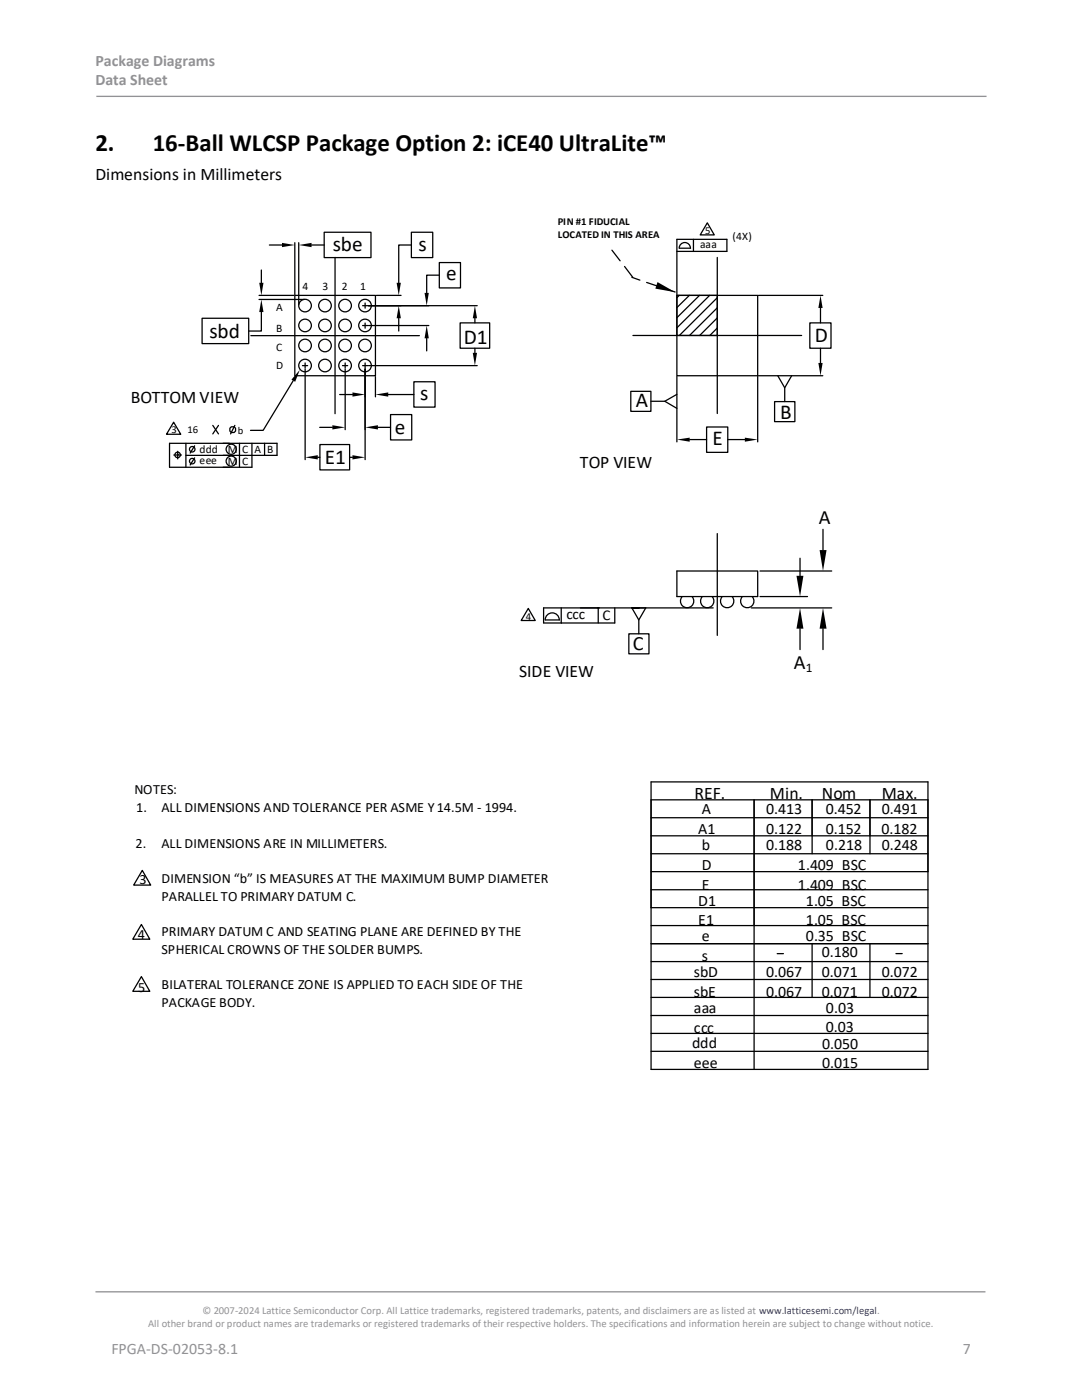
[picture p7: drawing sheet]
<svg xmlns="http://www.w3.org/2000/svg" width="216mm" height="279mm" viewBox="0 0 216 279" stroke-linecap="round" stroke-linejoin="round" font-family="sans-serif">
<defs><g id="words">
<g font-size="5">
<text x="19" y="30.1">2.</text>
<text x="30.5" y="30.1">16-Ball WLCSP Package Option 2: iCE40 UltraLite™</text>
</g>
<g font-size="4.2">
<text x="66.4" y="50.1">sbe</text>
<text x="83.5" y="50.1">s</text>
<text x="89" y="55.9">e</text>
<text x="41.8" y="67.5">sbd</text>
<text x="92.5" y="68.6">D1</text>
<text x="162.6" y="68.3">D</text>
<text x="83.8" y="79.9">s</text>
<text x="126.9" y="81.3">A</text>
<text x="155.7" y="83.6">B</text>
<text x="78.8" y="86.7">e</text>
<text x="142.2" y="88.9">E</text>
<text x="64.8" y="92.6">E1</text>
</g>
<g font-size="4.1">
<text x="163.4" y="104.5">A</text>
<text x="126.3" y="129.8">C</text>
<text x="158.4" y="133.5">A</text>
</g>
<g font-size="3.5">
<text x="19" y="35.9">Dimensions in Millimeters</text>
<text x="26.1" y="80.4">BOTTOM VIEW</text>
<text x="115.7" y="93.4">TOP VIEW</text>
<text x="103.6" y="135.2">SIDE VIEW</text>
<text x="138.6" y="159.4">REF.</text>
<text x="153.6" y="159.4">Min.</text>
<text x="164" y="159.4">Nom</text>
<text x="176" y="159.4">Max.</text>
</g>
<g font-size="3.2" fill="#919195">
<text x="19" y="13.2">Package Diagrams</text>
<text x="19" y="17.1">Data Sheet</text>
<text x="22.2" y="270.2">FPGA-DS-02053-8.1</text>
<text x="192.1" y="270.2">7</text>
</g>
<g font-size="3.2">
<text x="139.3" y="166.5">A1</text>
<text x="140.1" y="162.5">A</text>
<text x="152.9" y="162.5">0.413</text>
<text x="152.9" y="166.5">0.122</text>
<text x="164.8" y="162.5">0.452</text>
<text x="164.8" y="166.5">0.152</text>
<text x="175.9" y="166.5">0.182</text>
<text x="175.9" y="162.5">0.491</text>
<text x="140.1" y="169.6">b</text>
<text x="140.1" y="173.6">D</text>
<text x="152.9" y="169.6">0.188</text>
<text x="159.2" y="173.6">1.409 BSC</text>
<text x="164.8" y="169.6">0.218</text>
<text x="175.9" y="169.6">0.248</text>
<text x="140.1" y="177.6">E</text>
<text x="159.2" y="177.6">1.409 BSC</text>
<text x="139.3" y="180.7">D1</text>
<text x="139.3" y="184.7">E1</text>
<text x="160.8" y="180.7">1.05 BSC</text>
<text x="160.8" y="184.7">1.05 BSC</text>
<text x="140.1" y="187.9">e</text>
<text x="140.1" y="191.8">s</text>
<text x="160.8" y="187.8">0.35 BSC</text>
<text x="164" y="191.1">0.180</text>
<text x="138.5" y="195">sbD</text>
<text x="152.9" y="195">0.067</text>
<text x="164" y="195">0.071</text>
<text x="175.9" y="195">0.072</text>
<text x="138.5" y="198.9">sbE</text>
<text x="138.5" y="202.1">aaa</text>
<text x="152.9" y="198.9">0.067</text>
<text x="164" y="198.9">0.071</text>
<text x="164.8" y="202.1">0.03</text>
<text x="175.9" y="198.9">0.072</text>
<text x="138.1" y="209.2">ddd</text>
<text x="138.5" y="206.1">ccc</text>
<text x="164" y="209.3">0.050</text>
<text x="164.8" y="206">0.03</text>
<text x="138.5" y="213.2">eee</text>
<text x="164" y="213.2">0.015</text>
</g>
<g font-size="3">
<text x="113" y="123.5">ccc</text>
<text x="120.2" y="123.7">C</text>
</g>
<g font-size="2.8">
<text x="26.8" y="158.4">NOTES:</text>
<text x="27.2" y="162.1">1.</text>
<text x="32.2" y="162.1">ALL DIMENSIONS AND TOLERANCE PER ASME Y14.5M - 1994.</text>
<text x="27.1" y="169.2">2.</text>
<text x="32.2" y="169.2">ALL DIMENSIONS ARE IN MILLIMETERS.</text>
<text x="27.8" y="176.5">3</text>
<text x="32.2" y="176.2">DIMENSION b IS MEASURES AT THE MAXIMUM BUMP DIAMETER</text>
<text x="32.2" y="179.7">PARALLEL TO PRIMARY DATUM C.</text>
<text x="27.5" y="187.4">4</text>
<text x="32.2" y="186.8">PRIMARY DATUM C AND SEATING PLANE ARE DEFINED BY THE</text>
<text x="32.2" y="190.3">SPHERICAL CROWNS OF THE SOLDER BUMPS.</text>
<text x="27.6" y="197.9">5</text>
<text x="32.2" y="197.4">BILATERAL TOLERANCE ZONE IS APPLIED TO EACH SIDE OF THE</text>
<text x="32.2" y="200.9">PACKAGE BODY.</text>
</g>
<text font-size="2.6" x="160.8" y="134">1</text>
<g font-size="2.3">
<text x="146.2" y="47.9">(4X)</text>
<text x="139.7" y="49.5">aaa</text>
<text x="60.4" y="57.9">4</text>
<text x="64.4" y="57.9">3</text>
<text x="68.2" y="57.9">2</text>
<text x="71.9" y="57.9">1</text>
<text x="55.1" y="62">A</text>
<text x="55.1" y="70.1">C</text>
<text x="55.1" y="66.3">B</text>
<text x="55.1" y="73.7">D</text>
<text x="39.8" y="90.5">ddd</text>
<text x="39.8" y="92.7">eee</text>
<text x="45.5" y="92.7">M</text>
<text x="45.5" y="90.3">M</text>
<text x="48.3" y="92.7">C</text>
<text x="48.3" y="90.3">C</text>
<text x="50.7" y="90.3">A</text>
<text x="53.3" y="90.3">B</text>
</g>
<g font-size="2.1">
<text x="111.3" y="44.9">PIN #1 FIDUCIAL</text>
<text x="111.3" y="47.4">LOCATED IN THIS AREA</text>
<text x="140.7" y="46.7">5</text>
<text x="34.2" y="86.5">3</text>
<text x="37.4" y="86.4">16</text>
<text x="47.5" y="86.7">b</text>
<text x="104.9" y="123.7">4</text>
</g>
<g font-size="2.1" fill="#919195">
<text x="40.4" y="262.3">© 2007-2024 Lattice Semiconductor Corp. All Lattice trademarks, registered trademarks, patents, and disclaimers are as listed at www.latticesemi.com/legal.</text>
<text x="29.6" y="264.9">All other brand or product names are trademarks or registered trademarks of their respective holders. The specifications and information herein are subject to change without notice.</text>
</g>
</g></defs>
<path d="M19.2 19.2h177.6M19 257.8h177.6" fill="none" stroke="#919195" stroke-width=".26"/>
<g fill="none" stroke="#000" stroke-width=".25">
<path d="M51.7 59.8h9M51.7 59h6.9M52.2 53.9v2.5M53.8 48.9h2.5M58.8 59h16.1v16h-16.1zM58.8 48.4v10.4M59.6 48.4v12.4M62.2 48.9h2.5M64.7 46.3h9.3v5.1h-9.3zM66.9 51.4v31.2M75.1 59h4.9M82.1 46.3h4.2v5.1h-4.2z"/>
<path d="M82.1 48.9h-2.5v7.5M87.7 52.4h4.2v5.1h-4.2zM87.7 54.9h-2.6v3.6M122.1 49.9l1.6 2.1M124.6 53.2l1.7 2.1M126.1 55.3l1.6 .6M129 56.4l2.8 .9M133.1 57.7l1.6 .6M135.1 59h8v8h-8zM135.1 59h16.1v16h-16.1zM135.1 50.2h9.9v-2.4h-9.9v11.2M135.5 59l-.4 .4"/>
<path d="M135.7 48.9a1.12 1.12 0 0 1 1.3-.4 1.12 1.12 0 0 1 .8 1h-2.3zM137.6 59l-2.5 2.4M138.4 47.8v2.4M139.6 59l-4.5 4.4M141.1 44.5l1.4 2.4h-2.8zM141.6 59l-6.5 6.4M143.1 51.4v31.1M143.1 59.4l-7.5 7.6M151.3 59h12.9M40.3 63.5h9.3v5.1h-9.3zM50.1 67h33.6M52.2 62.3v3.8h-2.6"/>
<path d="M58.5 76l-6 9.9h-2.5M60.4 73h1M60.9 72.4v1.1M60.9 73.6v18.1M67.8 78.7h2.5M68.3 73h1.1M68.9 72.4v1.1M68.9 73.6v12.1M72.4 61h1M72.4 73h1M72.4 65h1M72.9 60.5v1"/>
<path d="M72.9 64.5v1M72.9 72.4v1.1M72.9 73.6v18.1M73.5 61h21.7M73.5 73h21.7M73.5 65h12.1M74.9 75.2v4M77.5 78.7h5.1M79.6 63.5v2.6M82.6 76.2h4.2v5h-4.2zM85.1 67.5v2.5M91.8 64.4h5.9v5.1h-5.9z"/>
<path d="M94.8 63.5v.9M94.8 69.5v.9M125.9 78.1h4v4h-4zM126.3 67h33.7M135.1 75.1v13.1M135.1 78.7l-2.4 1.4M143.1 61.4l-5.5 5.6M143.1 63.4l-3.5 3.6M143.1 65.5l-1.5 1.5M151.2 75.1v13.1M151.3 75h12.9M155.2 75l1.4 2.4"/>
<path d="M158 75l-1.4 2.4v2.7M161.6 64.4h4.2v5.1h-4.2zM163.7 61.5v2.9M163.7 69.5v2.9M34.6 84.3l1.5 2.4h-2.9zM34.7 90.8h.8v.8M35.5 90.1v.7h.7M37.1 90.9h8.7zM37.1 88.5v4.8M38.8 91.4l-.9 1.4M38.8 89l-.9 1.4M42.5 84.9l1.1 1.7"/>
<path d="M43.6 84.9l-1.1 1.7M44.5 90.9h10.8zM45.9 85.5l.2-.3h.6l.3 .3v.5l-.3 .3h-.6l-.2-.3zM46.9 84.9l-.9 1.7M47.8 88.5v4.8M50.3 88.5v4.8h-16.5v-4.8h21.5v2.4M52.8 88.5v2.4M63.4 91.3h.4M63.8 85.3h2.5M63.8 88.7h6v5.1h-6zM69.8 91.3h.5M75.4 85.3h2.5"/>
<path d="M77.9 82.7h4.3v5.1h-4.3zM129.9 80.1h2.8l2.4 1.4M137.6 87.7h3.4M141 85.2h4.2v5.1h-4.2zM145.2 87.7h3.4M154.6 80.1h4v4h-4zM135.1 114h16.1v5.1h-16.1zM136.1 119.1a1.33 1.33 0 0 0 .1 1.8 1.33 1.33 0 0 0 1.8 0 1.33 1.33 0 0 0 .1-1.8M140.1 119.1a1.33 1.33 0 0 0 .1 1.8 1.33 1.33 0 0 0 1.8 0 1.33 1.33 0 0 0 .1-1.8M143.1 106.5v20.3M144.1 119.1a1.33 1.33 0 0 0 .1 1.8 1.33 1.33 0 0 0 1.8 0 1.33 1.33 0 0 0 .1-1.8M148.1 119.1a1.33 1.33 0 0 0 .1 1.8 1.33 1.33 0 0 0 1.8 0 1.33 1.33 0 0 0 .1-1.8"/>
<path d="M151.6 114h14.4M151.6 119.1h9.5M159.6 111.4v3.5M164.2 105.6v4.2M105.4 121.4l1.4 2.4h-2.8zM108.8 123.7a1.4 1.4 0 0 1 1.4-1.4 1.4 1.4 0 0 1 1.4 1.4M108.8 123.7h2.8M112 121.3v3M119.4 121.3v3M122.7 121.3v3h-14.2M125.5 126.5h4v4h-4zM126.1 121.3l1.4 2.4"/>
<path d="M127.5 121.3h-1.4h2.8l-1.4 2.4v2.8M142.3 121.3h-33.8v3M149.9 121.3h16.1M159.6 125.5v4.1M164.2 125.5v4.1M129.9 156h55.3v57.4h-55.3zM129.9 159.6h55.3M150.5 159.6v53.8M162 159.6v7.2M162.1 159.6v10.8M173.6 159.6v10.8M28.4 173.7l1.7 2.9h-3.4z"/>
<path d="M129.9 177.6h55.3M129.9 174h55.3M129.9 163.2h55.3M129.9 166.8h55.3M129.9 170.4h55.3M28.2 184.5l1.7 2.9h-3.4zM28.2 194.9l1.7 2.9h-3.4zM129.9 191.9h55.3M129.9 188.3h55.3M129.9 195.5h55.3M129.9 181.1h55.3M129.9 184.7h55.3"/>
<path d="M129.9 199.1h55.3M155.1 190.3h1.2M162 188.3v10.8M173.6 188.3v10.8M178.8 190.3h1.2M129.9 202.7h55.3M129.9 206.2h55.3M129.9 209.8h55.3"/>
<circle cx="60.9" cy="61" r="1.26"/>
<circle cx="60.9" cy="69" r="1.26"/>
<circle cx="60.9" cy="65" r="1.26"/>
<circle cx="60.9" cy="72.9" r="1.26"/>
<circle cx="64.8" cy="69" r="1.26"/>
<circle cx="64.8" cy="61" r="1.26"/>
<circle cx="64.8" cy="65" r="1.26"/>
<circle cx="64.8" cy="72.9" r="1.26"/>
<circle cx="68.9" cy="65" r="1.26"/>
<circle cx="68.9" cy="69" r="1.26"/>
<circle cx="68.9" cy="61" r="1.26"/>
<circle cx="68.9" cy="72.9" r="1.26"/>
<circle cx="72.8" cy="69" r="1.26"/>
<circle cx="72.8" cy="61" r="1.26"/>
<circle cx="72.8" cy="65" r="1.26"/>
<circle cx="72.8" cy="72.9" r="1.26"/>
<circle cx="35.4" cy="90.8" r=".55"/>
<circle cx="38.4" cy="92" r=".55"/>
<circle cx="38.4" cy="89.7" r=".55"/>
<circle cx="46.1" cy="92" r="1.01"/>
<circle cx="46.1" cy="89.7" r="1.01"/>
</g>
<g fill="#000">
<path d="M51.7 56.4h.9l-.4 2.6zM56.3 48.5l2.5 .4-2.5 .4zM59.6 48.9l2.6-.4v.8zM79.1 56.4h.9l-.4 2.6zM84.7 58.5h.9l-.5 2.5zM131.2 56.3l3.5 2-3.9-.7zM52.2 59.8l.4 2.5h-.9zM59.8 73.8l-.9 2.4-.7-.4zM70.3 78.3l2.6 .4-2.6 .5zM74.9 78.7l2.6-.4v.9zM79.6 61l.4 2.5h-.9zM85.1 65l.5 2.5h-.9z"/>
<path d="M94.8 61l.4 2.5h-.9zM94.3 70.4h.9l-.4 2.6zM163.3 72.4h.8l-.4 2.6zM163.7 59l.4 2.5h-.8zM60.9 91.3l2.5-.5v.9zM66.3 84.9l2.6 .4-2.6 .4zM70.3 90.8l2.6 .5-2.6 .4zM72.9 85.3l2.5-.4v.8zM135.1 87.7l2.5-.4v.9zM148.6 87.3l2.6 .4-2.6 .5zM158.9 114.9h1.4l-.7 4.2zM163.5 109.8h1.4l-.7 4.2z"/>
<path d="M159.6 121.3l.7 4.2h-1.4zM164.2 121.3l.7 4.2h-1.4z"/>
</g>
<use href="#words"/>
</svg>
